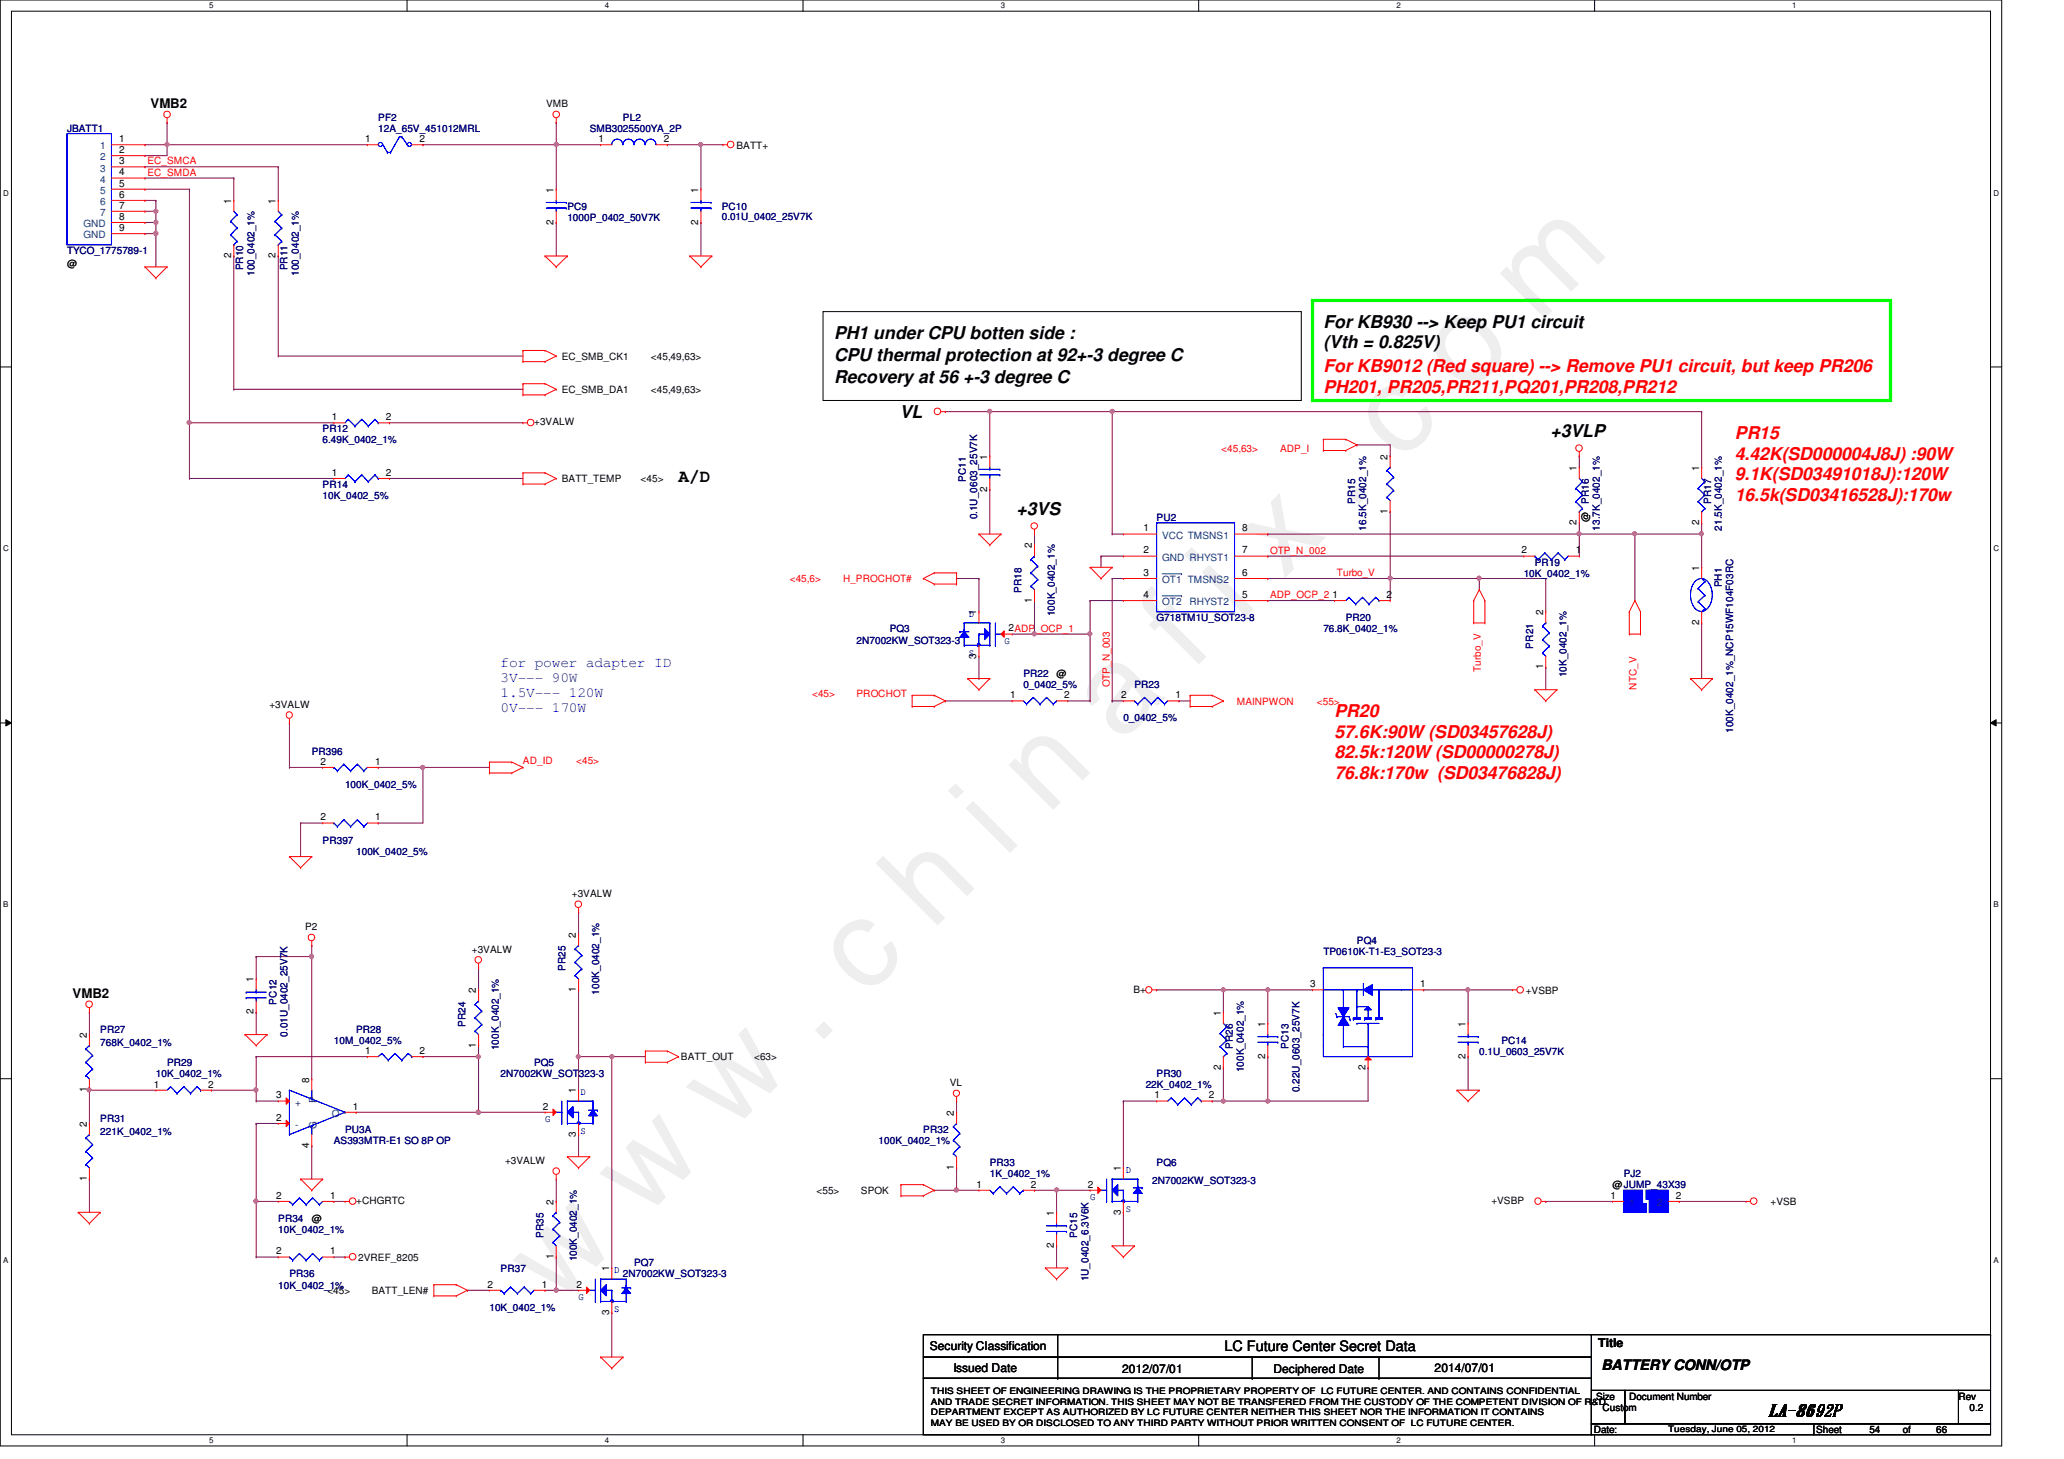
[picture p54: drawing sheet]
<svg xmlns="http://www.w3.org/2000/svg" width="297mm" height="210mm" viewBox="0 0 297 210" stroke-linecap="round" stroke-linejoin="round" font-family="sans-serif">
<defs><g id="words">
<text font-size="17.6" fill="#f0f" x="80.1" y="188" transform="rotate(-45 80.1 188)">w w w . c h i n a f i x . c o m</text>
<g font-size="2.5">
<text x="190.5" y="47.2">For KB930 --&gt; Keep PU1 circuit</text>
<text x="120.1" y="51.9">CPU thermal protection at 92+-3 degree C</text>
<text x="120.1" y="48.7">PH1 under CPU botten side :</text>
<text x="190.5" y="50.1">(Vth = 0.825V)</text>
<text x="120.1" y="55.2">Recovery at 56 +-3 degree C</text>
<text x="129.5" y="60.1">VL</text>
<text x="223.1" y="62.8">+3VLP</text>
<text x="97.7" y="69.3">A/D</text>
<text x="146.3" y="74">+3VS</text>
<text x="254.5" y="203.7">LA-8692P</text>
</g>
<g font-size="2.5" fill="#f00">
<text x="190.5" y="53.6">For KB9012 (Red square) --&gt; Remove PU1 circuit, but keep PR206</text>
<text x="190.5" y="56.5">PH201, PR205,PR211,PQ201,PR208,PR212</text>
<text x="249.7" y="63.2">PR15</text>
<text x="249.7" y="66.1">4.42K(SD000004J8J) :90W</text>
<text x="249.7" y="69.1">9.1K(SD03491018J):120W</text>
<text x="249.7" y="72.1">16.5k(SD03416528J):170w</text>
<text x="192.1" y="103.2">PR20</text>
<text x="192.1" y="106.1">57.6K:90W (SD03457628J)</text>
<text x="192.1" y="109.1">82.5k:120W (SD00000278J)</text>
<text x="192.1" y="112.1">76.8k:170w (SD03476828J)</text>
</g>
<g font-size="2.1" fill="#00f">
<text x="72" y="96">for power adapter ID</text>
<text x="72" y="98.2">3V--- 90W</text>
<text x="72" y="100.3">1.5V--- 120W</text>
<text x="72" y="102.5">0V--- 170W</text>
</g>
<g font-size="2.1">
<text x="176.2" y="194.4">LC Future Center Secret Data</text>
<text x="230.5" y="197.1">BATTERY CONN/OTP</text>
</g>
<g font-size="1.9">
<text x="21.7" y="15.5">VMB2</text>
<text x="10.5" y="143.6">VMB2</text>
</g>
<g font-size="1.7">
<text x="133.8" y="194.3">Security Classification</text>
<text x="137.2" y="197.3">Issued Date</text>
<text x="161.5" y="197.5">2012/07/01</text>
<text x="183.3" y="197.5">Deciphered Date</text>
<text x="206.5" y="197.3">2014/07/01</text>
<text x="230" y="193.8">Title</text>
</g>
<g font-size="1.4" fill="#000080">
<text x="54.4" y="17.4">PF2</text>
<text x="89.7" y="17.4">PL2</text>
<text x="9.6" y="19">JBATT1</text>
<text x="54.4" y="19">12A_65V_451012MRL</text>
<text x="84.9" y="19">SMB3025500YA_2P</text>
<text x="81.7" y="30.2">PC9</text>
<text x="81.7" y="31.7">1000P_0402_50V7K</text>
<text x="103.9" y="30.2">PC10</text>
<text x="103.9" y="31.6">0.01U_0402_25V7K</text>
<text x="9.6" y="36.6">TYCO_1775789-1</text>
<text x="35" y="38.9" transform="rotate(-90 35 38.9)">PR10</text>
<text x="36.6" y="39.7" transform="rotate(-90 36.6 39.7)">100_0402_1%</text>
<text x="41.4" y="38.9" transform="rotate(-90 41.4 38.9)">PR11</text>
<text x="43" y="39.7" transform="rotate(-90 43 39.7)">100_0402_1%</text>
<text x="46.4" y="62.2">PR12</text>
<text x="46.4" y="63.8">6.49K_0402_1%</text>
<text x="46.4" y="70.2">PR14</text>
<text x="46.4" y="71.8">10K_0402_5%</text>
<text x="139" y="69.3" transform="rotate(-90 139 69.3)">PC11</text>
<text x="140.6" y="74.7" transform="rotate(-90 140.6 74.7)">0.1U_0603_25V7K</text>
<text x="166.5" y="75">PU2</text>
<text x="195" y="72.5" transform="rotate(-90 195 72.5)">PR15</text>
<text x="196.6" y="76.3" transform="rotate(-90 196.6 76.3)">16.5K_0402_1%</text>
<text x="228.6" y="72.5" transform="rotate(-90 228.6 72.5)">PR16</text>
<text x="230.2" y="76.3" transform="rotate(-90 230.2 76.3)">13.7K_0402_1%</text>
<text x="246.2" y="72.5" transform="rotate(-90 246.2 72.5)">PR17</text>
<text x="247.8" y="76.3" transform="rotate(-90 247.8 76.3)">21.5K_0402_1%</text>
<text x="219.3" y="83">10K_0402_1%</text>
<text x="220.9" y="81.4">PR19</text>
<text x="147" y="85.3" transform="rotate(-90 147 85.3)">PR18</text>
<text x="151.8" y="88.6" transform="rotate(-90 151.8 88.6)">100K_0402_1%</text>
<text x="166.5" y="89.4">G718TM1U_SOT23-8</text>
<text x="193.7" y="89.4">PR20</text>
<text x="247.8" y="84.5" transform="rotate(-90 247.8 84.5)">PH1</text>
<text x="123.3" y="92.6">2N7002KW_SOT323-3</text>
<text x="128.1" y="91">PQ3</text>
<text x="190.5" y="91">76.8K_0402_1%</text>
<text x="220.6" y="93.3" transform="rotate(-90 220.6 93.3)">PR21</text>
<text x="147.3" y="97.4">PR22</text>
<text x="147.3" y="99">0_0402_5%</text>
<text x="163.3" y="99">PR23</text>
<text x="225.4" y="97.5" transform="rotate(-90 225.4 97.5)">10K_0402_1%</text>
<text x="161.7" y="103.8">0_0402_5%</text>
<text x="249.4" y="105.5" transform="rotate(-90 249.4 105.5)">100K_0402_1%_NCP15WF104F03RC</text>
<text x="44.9" y="108.6">PR396</text>
<text x="49.7" y="113.4">100K_0402_5%</text>
<text x="46.4" y="121.4">PR397</text>
<text x="51.3" y="123">100K_0402_5%</text>
<text x="190.5" y="137.4">TP0610K-T1-E3_SOT23-3</text>
<text x="195.3" y="135.8">PQ4</text>
<text x="81.4" y="139.7" transform="rotate(-90 81.4 139.7)">PR25</text>
<text x="86.2" y="143.1" transform="rotate(-90 86.2 143.1)">100K_0402_1%</text>
<text x="14.4" y="148.6">PR27</text>
<text x="39.8" y="144.5" transform="rotate(-90 39.8 144.5)">PC12</text>
<text x="41.4" y="149.1" transform="rotate(-90 41.4 149.1)">0.01U_0402_25V7K</text>
<text x="51.3" y="148.6">PR28</text>
<text x="67" y="147.7" transform="rotate(-90 67 147.7)">PR24</text>
<text x="14.4" y="150.5">768K_0402_1%</text>
<text x="22.4" y="155">10K_0402_1%</text>
<text x="24" y="153.4">PR29</text>
<text x="48" y="150.2">10M_0402_5%</text>
<text x="71.8" y="151.1" transform="rotate(-90 71.8 151.1)">100K_0402_1%</text>
<text x="72" y="155">2N7002KW_SOT323-3</text>
<text x="76.9" y="153.4">PQ5</text>
<text x="166.5" y="155">PR30</text>
<text x="177.4" y="150.9" transform="rotate(-90 177.4 150.9)">PR26</text>
<text x="179" y="154.3" transform="rotate(-90 179 154.3)">100K_0402_1%</text>
<text x="185.4" y="150.9" transform="rotate(-90 185.4 150.9)">PC13</text>
<text x="212.9" y="151.8">0.1U_0603_25V7K</text>
<text x="216.1" y="150.2">PC14</text>
<text x="14.4" y="161.4">PR31</text>
<text x="164.9" y="156.6">22K_0402_1%</text>
<text x="187" y="157.1" transform="rotate(-90 187 157.1)">0.22U_0603_25V7K</text>
<text x="14.4" y="163.3">221K_0402_1%</text>
<text x="48" y="164.6">AS393MTR-E1 SO 8P OP</text>
<text x="49.7" y="163">PU3A</text>
<text x="126.4" y="164.6">100K_0402_1%</text>
<text x="132.9" y="163">PR32</text>
<text x="142.4" y="167.8">PR33</text>
<text x="166.5" y="167.8">PQ6</text>
<text x="142.4" y="169.4">1K_0402_1%</text>
<text x="165.8" y="170.3">2N7002KW_SOT323-3</text>
<text x="233.7" y="169.4">PJ2</text>
<text x="40" y="175.8">PR34</text>
<text x="40" y="177.4">10K_0402_1%</text>
<text x="78.2" y="178.1" transform="rotate(-90 78.2 178.1)">PR35</text>
<text x="155" y="178.1" transform="rotate(-90 155 178.1)">PC15</text>
<text x="40" y="185.4">10K_0402_1%</text>
<text x="41.7" y="183.8">PR36</text>
<text x="72" y="183">PR37</text>
<text x="83" y="181.5" transform="rotate(-90 83 181.5)">100K_0402_1%</text>
<text x="89.7" y="183.8">2N7002KW_SOT323-3</text>
<text x="91.3" y="182.2">PQ7</text>
<text x="156.6" y="184.4" transform="rotate(-90 156.6 184.4)">1U_0402_6.3V6K</text>
<text x="70.4" y="188.6">10K_0402_1%</text>
</g>
<g font-size="1.4">
<text x="78.6" y="15.5">VMB</text>
<text x="17.1" y="20.4">1</text>
<text x="17.1" y="23.6">3</text>
<text x="17.1" y="22">2</text>
<text x="52.5" y="20.4">1</text>
<text x="60.4" y="20.4">2</text>
<text x="86.1" y="20.4">1</text>
<text x="95.5" y="20.4">2</text>
<text x="106" y="21.4">BATT+</text>
<text x="17.1" y="25.2">4</text>
<text x="17.1" y="26.8">5</text>
<text x="17.1" y="28.4">6</text>
<text x="33.3" y="29.3" transform="rotate(-90 33.3 29.3)">1</text>
<text x="39.7" y="29.3" transform="rotate(-90 39.7 29.3)">1</text>
<text x="79.7" y="27.7" transform="rotate(-90 79.7 27.7)">1</text>
<text x="100.5" y="27.7" transform="rotate(-90 100.5 27.7)">1</text>
<text x="17.1" y="31.6">8</text>
<text x="17.1" y="33.2">9</text>
<text x="17.1" y="30">7</text>
<text x="79.7" y="32.3" transform="rotate(-90 79.7 32.3)">2</text>
<text x="100.5" y="32.3" transform="rotate(-90 100.5 32.3)">2</text>
<text x="9.6" y="38.5">@</text>
<text x="33.3" y="37.1" transform="rotate(-90 33.3 37.1)">2</text>
<text x="39.7" y="37.1" transform="rotate(-90 39.7 37.1)">2</text>
<text x="80.9" y="51.8">EC_SMB_CK1</text>
<text x="93.7" y="51.8">&lt;45,49,63&gt;</text>
<text x="80.9" y="56.6">EC_SMB_DA1</text>
<text x="93.7" y="56.6">&lt;45,49,63&gt;</text>
<text x="47.7" y="60.5">1</text>
<text x="55.5" y="60.5">2</text>
<text x="76.9" y="61.2">+3VALW</text>
<text x="47.7" y="68.5">1</text>
<text x="55.5" y="68.5">2</text>
<text x="80.9" y="69.4">BATT_TEMP</text>
<text x="92.2" y="69.4">&lt;45&gt;</text>
<text x="142.1" y="70.7" transform="rotate(-90 142.1 70.7)">2</text>
<text x="142.1" y="66.1" transform="rotate(-90 142.1 66.1)">1</text>
<text x="199.7" y="66.1" transform="rotate(-90 199.7 66.1)">2</text>
<text x="226.9" y="67.7" transform="rotate(-90 226.9 67.7)">1</text>
<text x="244.5" y="67.7" transform="rotate(-90 244.5 67.7)">1</text>
<text x="164.5" y="76.5">1</text>
<text x="178.8" y="76.5">8</text>
<text x="199.7" y="73.9" transform="rotate(-90 199.7 73.9)">1</text>
<text x="226.9" y="75.5" transform="rotate(-90 226.9 75.5)">2</text>
<text x="228.6" y="75.1" transform="rotate(-90 228.6 75.1)">@</text>
<text x="244.5" y="75.5" transform="rotate(-90 244.5 75.5)">2</text>
<text x="148.5" y="78.9" transform="rotate(-90 148.5 78.9)">2</text>
<text x="164.5" y="82.8">3</text>
<text x="164.5" y="79.6">2</text>
<text x="178.8" y="82.8">6</text>
<text x="178.8" y="79.6">7</text>
<text x="219" y="79.6">2</text>
<text x="226.8" y="79.6">1</text>
<text x="244.5" y="82.1" transform="rotate(-90 244.5 82.1)">1</text>
<text x="140.5" y="88.5" transform="rotate(-90 140.5 88.5)">1</text>
<text x="148.5" y="86.7" transform="rotate(-90 148.5 86.7)">1</text>
<text x="164.5" y="86">4</text>
<text x="178.8" y="86">5</text>
<text x="191.8" y="86">1</text>
<text x="199.6" y="86">2</text>
<text x="222.1" y="88.5" transform="rotate(-90 222.1 88.5)">2</text>
<text x="244.5" y="89.9" transform="rotate(-90 244.5 89.9)">2</text>
<text x="140.5" y="94.7" transform="rotate(-90 140.5 94.7)">3</text>
<text x="145.2" y="90.8">2ADP_OCP_1</text>
<text x="38.8" y="101.9">+3VALW</text>
<text x="145.4" y="100.5">1</text>
<text x="152.1" y="97.4">@</text>
<text x="153.2" y="100.5">2</text>
<text x="161.4" y="100.5">2</text>
<text x="169.2" y="100.5">1</text>
<text x="222.1" y="96.3" transform="rotate(-90 222.1 96.3)">1</text>
<text x="46.1" y="110">2</text>
<text x="54" y="110">1</text>
<text x="46.1" y="118">2</text>
<text x="54" y="118">1</text>
<text x="82.3" y="129.1">+3VALW</text>
<text x="43.9" y="133.9">P2</text>
<text x="67.9" y="137.1">+3VALW</text>
<text x="82.9" y="134.9" transform="rotate(-90 82.9 134.9)">2</text>
<text x="36.5" y="141.3" transform="rotate(-90 36.5 141.3)">1</text>
<text x="68.5" y="142.9" transform="rotate(-90 68.5 142.9)">2</text>
<text x="82.9" y="142.7" transform="rotate(-90 82.9 142.7)">1</text>
<text x="163.1" y="142.8">B+</text>
<text x="188.5" y="142">3</text>
<text x="204.4" y="142">1</text>
<text x="219.6" y="143">+VSBP</text>
<text x="12.5" y="149.3" transform="rotate(-90 12.5 149.3)">2</text>
<text x="36.5" y="145.9" transform="rotate(-90 36.5 145.9)">2</text>
<text x="175.7" y="146.1" transform="rotate(-90 175.7 146.1)">1</text>
<text x="182.1" y="147.7" transform="rotate(-90 182.1 147.7)">1</text>
<text x="210.9" y="147.7" transform="rotate(-90 210.9 147.7)">1</text>
<text x="44.5" y="155.7" transform="rotate(-90 44.5 155.7)">8</text>
<text x="52.5" y="151.6">1</text>
<text x="60.4" y="151.6">2</text>
<text x="68.5" y="150.7" transform="rotate(-90 68.5 150.7)">1</text>
<text x="98" y="152.6">BATT_OUT</text>
<text x="108.5" y="152.6">&lt;63&gt;</text>
<text x="175.7" y="153.9" transform="rotate(-90 175.7 153.9)">2</text>
<text x="182.1" y="152.3" transform="rotate(-90 182.1 152.3)">2</text>
<text x="196.5" y="153.9" transform="rotate(-90 196.5 153.9)">2</text>
<text x="210.9" y="152.3" transform="rotate(-90 210.9 152.3)">2</text>
<text x="12.5" y="157.1" transform="rotate(-90 12.5 157.1)">1</text>
<text x="22.1" y="156.5">1</text>
<text x="30" y="156.5">2</text>
<text x="39.7" y="158">3</text>
<text x="39.7" y="161.2">2</text>
<text x="50.8" y="159.6">1</text>
<text x="78.1" y="159.6">2</text>
<text x="82.9" y="157.3" transform="rotate(-90 82.9 157.3)">1</text>
<text x="136.7" y="156.3">VL</text>
<text x="137.3" y="160.5" transform="rotate(-90 137.3 160.5)">2</text>
<text x="166.2" y="158">1</text>
<text x="174" y="158">2</text>
<text x="12.5" y="162.1" transform="rotate(-90 12.5 162.1)">2</text>
<text x="44.5" y="165.1" transform="rotate(-90 44.5 165.1)">4</text>
<text x="72.7" y="167.5">+3VALW</text>
<text x="82.9" y="163.5" transform="rotate(-90 82.9 163.5)">3</text>
<text x="12.5" y="169.9" transform="rotate(-90 12.5 169.9)">1</text>
<text x="39.7" y="172.5">2</text>
<text x="47.5" y="172.5">1</text>
<text x="51.3" y="173.2">+CHGRTC</text>
<text x="79.7" y="173.3" transform="rotate(-90 79.7 173.3)">2</text>
<text x="117.5" y="171.8">&lt;55&gt;</text>
<text x="123.9" y="171.8">SPOK</text>
<text x="137.3" y="168.3" transform="rotate(-90 137.3 168.3)">1</text>
<text x="140.5" y="170.9">1</text>
<text x="148.4" y="170.9">2</text>
<text x="156.5" y="170.9">2</text>
<text x="161.3" y="168.5" transform="rotate(-90 161.3 168.5)">1</text>
<text x="214.6" y="173.2">+VSBP</text>
<text x="231.8" y="172.5">1</text>
<text x="232.1" y="171">@JUMP_43X39</text>
<text x="241.2" y="172.5">2</text>
<text x="254.8" y="173.4">+VSB</text>
<text x="44.9" y="175.8">@</text>
<text x="151.7" y="179.5" transform="rotate(-90 151.7 179.5)">2</text>
<text x="151.7" y="174.9" transform="rotate(-90 151.7 174.9)">1</text>
<text x="161.3" y="174.8" transform="rotate(-90 161.3 174.8)">3</text>
<text x="39.7" y="180.5">2</text>
<text x="47.5" y="180.5">1</text>
<text x="51.6" y="181.4">2VREF_8205</text>
<text x="70.1" y="185.3">2</text>
<text x="78" y="185.3">1</text>
<text x="79.7" y="181.1" transform="rotate(-90 79.7 181.1)">1</text>
<text x="83" y="185.3">2</text>
<text x="87.7" y="182.9" transform="rotate(-90 87.7 182.9)">1</text>
<text x="47.1" y="186.2">&lt;45&gt;</text>
<text x="53.5" y="186.2">BATT_LEN#</text>
<text x="87.7" y="189.1" transform="rotate(-90 87.7 189.1)">3</text>
<text x="229.7" y="201.4">Size</text>
<text x="230.6" y="203">Custom</text>
<text x="234.5" y="201.4">Document Number</text>
<text x="281.9" y="201.4">Rev</text>
<text x="283.5" y="203">0.2</text>
<text x="229.4" y="206.2">Date:</text>
<text x="261.4" y="206.2">Sheet</text>
<text x="269" y="206.2">54</text>
<text x="273.9" y="206.2">of</text>
<text x="278.6" y="206.2">66</text>
</g>
<g font-size="1.4" fill="#004080">
<text x="14.4" y="21.5">1</text>
<text x="14.4" y="23.1">2</text>
<text x="14.4" y="24.7">3</text>
<text x="14.4" y="26.3">4</text>
<text x="14.4" y="27.9">5</text>
<text x="14.4" y="29.5">6</text>
<text x="12" y="32.7">GND</text>
<text x="12" y="34.3">GND</text>
<text x="14.4" y="31.1">7</text>
<text x="167.3" y="77.5">VCC TMSNS1</text>
<text x="167.3" y="83.9">OT1 TMSNS2</text>
<text x="167.3" y="80.7">GND RHYST1</text>
<text x="167.3" y="87.1">OT2</text>
<text x="171.2" y="87.1">RHYST2</text>
<text x="42.5" y="159.1">+</text>
<text x="45.5" y="158.6" transform="rotate(-90 45.5 158.6)">P</text>
<text x="47.7" y="160.7">O</text>
<text x="42.5" y="162.3">-</text>
<text x="45.5" y="162.4" transform="rotate(-90 45.5 162.4)">G</text>
<text x="234.5" y="173.5">1</text>
<text x="238.5" y="173.5">2</text>
</g>
<g font-size="1.4" fill="#f00">
<text x="21.2" y="23.7">EC_SMCA</text>
<text x="21.2" y="25.3">EC_SMDA</text>
<text x="175.8" y="65.1">&lt;45,63&gt;</text>
<text x="184.2" y="65.1">ADP_I</text>
<text x="113.7" y="83.8">&lt;45,6&gt;</text>
<text x="121.3" y="83.8">H_PROCHOT#</text>
<text x="182.8" y="79.7">OTP_N_002</text>
<text x="192.4" y="82.9">Turbo_V</text>
<text x="182.8" y="86.1">ADP_OCP_2</text>
<text x="116.9" y="100.2">&lt;45&gt;</text>
<text x="123.3" y="100.2">PROCHOT</text>
<text x="159.7" y="98.9" transform="rotate(-90 159.7 98.9)">OTP_N_003</text>
<text x="178" y="101.4">MAINPWON</text>
<text x="189.5" y="101.4">&lt;55&gt;</text>
<text x="213.1" y="96.6" transform="rotate(-90 213.1 96.6)">Turbo_V</text>
<text x="235.5" y="99.2" transform="rotate(-90 235.5 99.2)">NTC_V</text>
<text x="75.3" y="109.9">AD_ID</text>
<text x="82.9" y="109.9">&lt;45&gt;</text>
</g>
<g font-size="1.4" fill="#00f">
<text x="139.4" y="88.7">D</text>
<text x="139.4" y="94.3">S</text>
<text x="144.6" y="92.6">G</text>
<text x="78.4" y="161.4">G</text>
<text x="83.6" y="157.5">D</text>
<text x="83.6" y="163.2">S</text>
<text x="156.9" y="172.6">G</text>
<text x="162" y="168.7">D</text>
<text x="162" y="174.3">S</text>
<text x="88.4" y="183.1">D</text>
<text x="83.3" y="187">G</text>
<text x="88.4" y="188.7">S</text>
</g>
<g font-size="1.3">
<text x="134" y="200.6">THIS SHEET OF ENGINEERING DRAWING IS THE PROPRIETARY PROPERTY OF LC FUTURE CENTER. AND CONTAINS CONFIDENTIAL</text>
<text x="134" y="202.1">AND TRADE SECRET INFORMATION. THIS SHEET MAY NOT BE TRANSFERED FROM THE CUSTODY OF THE COMPETENT DIVISION OF R&amp;D</text>
<text x="134" y="203.6">DEPARTMENT EXCEPT AS AUTHORIZED BY LC FUTURE CENTER NEITHER THIS SHEET NOR THE INFORMATION IT CONTAINS</text>
<text x="134" y="205.1">MAY BE USED BY OR DISCLOSED TO ANY THIRD PARTY WITHOUT PRIOR WRITTEN CONSENT OF LC FUTURE CENTER.</text>
<text x="240.1" y="206">Tuesday, June 05, 2012</text>
</g>
<g font-size="1.1">
<text x="30.1" y="1.1">5</text>
<text x="87" y="1.1">4</text>
<text x="144" y="1.1">3</text>
<text x="201" y="1.1">2</text>
<text x="257.9" y="1.1">1</text>
<text x=".5" y="28.2">D</text>
<text x="286.9" y="28.2">D</text>
<text x=".5" y="79.3">C</text>
<text x="286.9" y="79.3">C</text>
<text x=".5" y="130.6">B</text>
<text x="286.9" y="130.6">B</text>
<text x=".5" y="181.7">A</text>
<text x="286.9" y="181.7">A</text>
<text x="30.1" y="207.6">5</text>
<text x="87" y="207.6">4</text>
<text x="144" y="207.6">3</text>
<text x="201" y="207.6">2</text>
<text x="257.9" y="207.6">1</text>
</g>
</g></defs>
<path d="M0 0h288.1v208h-288.1zM1.6 1.6h284.9v204.8h-284.9z" fill="none" stroke="#000" stroke-width=".14"/>
<g fill="#fff">
<path d="M30.1 .2h.6v1.2h-.6z"/>
<path d="M30.1 206.6h.6v1.2h-.6z"/>
</g>
<path d="M58.6 0v1.6M58.6 206.4v1.6" fill="none" stroke="#000" stroke-width=".14"/>
<g fill="#fff">
<path d="M87 .2h.6v1.2h-.6z"/>
<path d="M87 206.6h.6v1.2h-.6z"/>
</g>
<path d="M115.6 0v1.6M115.6 206.4v1.6" fill="none" stroke="#000" stroke-width=".14"/>
<g fill="#fff">
<path d="M144 .2h.6v1.2h-.6z"/>
<path d="M144 206.6h.6v1.2h-.6z"/>
</g>
<path d="M172.5 0v1.6M172.5 206.4v1.6" fill="none" stroke="#000" stroke-width=".14"/>
<g fill="#fff">
<path d="M201 .2h.5v1.2h-.5z"/>
<path d="M201 206.6h.5v1.2h-.5z"/>
</g>
<path d="M229.5 0v1.6M229.5 206.4v1.6" fill="none" stroke="#000" stroke-width=".14"/>
<g fill="#fff">
<path d="M257.9 .2h.6v1.2h-.6z"/>
<path d="M257.9 206.6h.6v1.2h-.6z"/>
<path d="M.5 27.2h.7v1.2h-.7z"/>
<path d="M286.9 27.2h.8v1.2h-.8z"/>
<path d="M.5 78.4h.7v1.1h-.7z"/>
<path d="M286.9 78.4h.8v1.1h-.8z"/>
</g>
<path d="M0 52.8h1.6M286.5 52.8h1.6" fill="none" stroke="#000" stroke-width=".14"/>
<g fill="#fff">
<path d="M.5 129.6h.7v1.2h-.7z"/>
<path d="M286.9 129.6h.7v1.2h-.7z"/>
</g>
<path d="M0 104h1.6M.8 103.5l.8 .5-.8 .4zM286.5 104l.8-.5v.9zM286.5 104h1.6" fill="none" stroke="#000" stroke-width=".14"/>
<path d="M.8 103.5l.8 .5-.8 .4zM286.5 104l.8-.5v.9z" fill="#000"/>
<g fill="#fff">
<path d="M.5 180.8h.7v1.1h-.7z"/>
<path d="M286.9 180.8h.7v1.1h-.7z"/>
</g>
<path d="M118.4 44.8h68.9v12.8h-68.9zM0 155.2h1.6M286.5 155.2h1.6" fill="none" stroke="#000" stroke-width=".14"/>
<path d="M188.9 43.2h83.2v14.4h-83.2z" fill="none" stroke="#0f0" stroke-width=".47"/>
<path d="M20.9 32h.1M20.9 32h1.5M40 36.8h.1M40 36.8v14.4" fill="none" stroke="#800040" stroke-width=".14"/>
<circle cx="22.4" cy="32" r=".3" fill="#f0f"/>
<circle cx="22.4" cy="32" r=".3" fill="none" stroke="#f0f" stroke-width=".14"/>
<path d="M20.9 30.4h.1M20.9 30.4h1.5" fill="none" stroke="#800040" stroke-width=".14"/>
<circle cx="22.4" cy="30.4" r=".3" fill="#f0f"/>
<circle cx="22.4" cy="30.4" r=".3" fill="none" stroke="#f0f" stroke-width=".14"/>
<g fill="none" stroke="#800040" stroke-width=".14">
<path d="M20.9 28.8h.1M20.9 25.6h.1M20.9 27.2h.1M20.9 28.8h1.5M20.9 25.6h12.8M20.9 27.2h6.4M22.4 28.8h.1M22.4 33.6h.1M22.4 28.8v1.6M22.4 33.6v4.8M33.7 25.6h.1M33.7 25.6v3.2"/>
<path d="M40 24h.1M40 24v4.8M27.3 60.8h.1M27.3 60.8v8M56 60.8h.1M56 68.8h.1M56 60.8h19.3M56 68.8h19.3M12.9 156.8h.1M12.9 145.6h.1M12.9 145.6v3.2M12.9 156.8v4.8"/>
</g>
<circle cx="27.2" cy="60.8" r=".3" fill="#f0f"/>
<circle cx="27.2" cy="60.8" r=".3" fill="none" stroke="#f0f" stroke-width=".14"/>
<path d="M80 20.8h.1M80 20.8h6.4M100.9 20.8h.1M100.9 20.8h3.2M27.3 60.8h.1M27.3 60.8h20.7" fill="none" stroke="#800040" stroke-width=".14"/>
<circle cx="100.8" cy="20.8" r=".3" fill="#f0f"/>
<circle cx="100.8" cy="20.8" r=".3" fill="none" stroke="#f0f" stroke-width=".14"/>
<path d="M80 17.6h.1M80 17.6v3.2M33.7 56h.1M33.7 56h41.6" fill="none" stroke="#800040" stroke-width=".14"/>
<circle cx="80" cy="20.8" r=".3" fill="#f0f"/>
<circle cx="80" cy="20.8" r=".3" fill="none" stroke="#f0f" stroke-width=".14"/>
<g fill="none" stroke="#800040" stroke-width=".14">
<path d="M24 17.6h.1M24 17.6v3.2M33.7 36.8h.1M33.7 36.8v19.2M80 20.8h.1M80 20.8v6.4M96.1 20.8h.1M96.1 20.8h4.8M100.9 20.8h.1M100.9 20.8v6.4M40 51.2h.1M40 51.2h35.3"/>
<path d="M12.9 156.8h.1M12.9 156.8h9.5M30.4 156.8h.1M30.4 156.8h6.5"/>
</g>
<circle cx="12.8" cy="156.8" r=".3" fill="#f0f"/>
<circle cx="12.8" cy="156.8" r=".3" fill="none" stroke="#f0f" stroke-width=".14"/>
<path d="M20.9 33.6h.1M20.9 33.6h1.5M27.3 27.2h.1M27.3 27.2v33.6M27.3 68.8h.1M27.3 68.8h20.7" fill="none" stroke="#800040" stroke-width=".14"/>
<circle cx="22.4" cy="33.6" r=".31" fill="#f0f"/>
<circle cx="22.4" cy="33.6" r=".31" fill="none" stroke="#f0f" stroke-width=".14"/>
<path d="M20.9 24h.1M20.9 24h19.1M24 20.8h.1M24 20.8h28.9M36.9 158.4h.1M36.9 158.4h3.1M51.3 160h.1M51.3 160h17.6" fill="none" stroke="#800040" stroke-width=".14"/>
<circle cx="24" cy="20.8" r=".3" fill="#f0f"/>
<circle cx="24" cy="20.8" r=".3" fill="none" stroke="#f0f" stroke-width=".14"/>
<path d="M12.9 169.6h.1M12.9 169.6v4.8M36.9 161.6h.1M36.9 172.8h.1M36.9 172.8h3.1M36.9 161.6v11.2M48 172.8h.1M48 172.8h1.7" fill="none" stroke="#800040" stroke-width=".14"/>
<circle cx="36.8" cy="172.8" r=".3" fill="#f0f"/>
<circle cx="36.8" cy="172.8" r=".3" fill="none" stroke="#f0f" stroke-width=".14"/>
<g fill="none" stroke="#800040" stroke-width=".14">
<path d="M36.9 137.6h.1M36.9 137.6v3.2M36.9 137.6h8M44.9 136h.1M44.9 137.6h.1M44.9 136v19.2M36.9 152h.1M36.9 145.6h.1M36.9 152h16M36.9 145.6v3.2M60.9 152h.1M60.9 152h8"/>
<path d="M36.9 161.6h.1M36.9 161.6h3.1M44.9 164.8h.1M44.9 164.8v4.8"/>
</g>
<circle cx="44.8" cy="137.6" r=".31" fill="#f0f"/>
<circle cx="44.8" cy="137.6" r=".31" fill="none" stroke="#f0f" stroke-width=".14"/>
<path d="M36.9 152h.1M36.9 152v4.8" fill="none" stroke="#800040" stroke-width=".14"/>
<circle cx="36.8" cy="156.8" r=".3" fill="#f0f"/>
<circle cx="36.8" cy="156.8" r=".3" fill="none" stroke="#f0f" stroke-width=".14"/>
<g fill="none" stroke="#800040" stroke-width=".14">
<path d="M20.9 20.8h.1M20.9 22.4h.1M20.9 20.8h3.1M22.4 32h.1M22.4 30.4h.1M22.4 30.4v3.2M24 20.8h.1M24 20.8v1.6h-3.1M60.9 20.8h.1M60.9 20.8h19.1M244.9 59.2h.1M244.9 59.2v8"/>
<path d="M235.3 76.8h9.6M244.9 76.8h.1M244.9 76.8v4.8M182.5 80h36.8M244.9 89.6h.1M244.9 89.6v8M36.9 156.8h.1M36.9 156.8v1.6M88 152v30.4M36.9 172.8h.1M36.9 172.8v8M241.7 172.8h.1"/>
<path d="M241.7 172.8h9.6M36.9 180.8h.1M36.9 180.8h3.1M48 180.8h1.7M49.7 180.8h.1M67.3 185.6h.1M67.3 185.6h3.1M88 188.8v6.4"/>
</g>
<circle cx="244.9" cy="76.8" r=".3" fill="#f0f"/>
<circle cx="244.9" cy="76.8" r=".3" fill="none" stroke="#f0f" stroke-width=".14"/>
<path d="M160.1 59.2h84.8M182.5 76.8h44.8M244.9 75.2h.1M244.9 75.2v1.6M60.9 110.4h.1M60.9 110.4h9.5" fill="none" stroke="#800040" stroke-width=".14"/>
<circle cx="60.8" cy="110.4" r=".3" fill="#f0f"/>
<circle cx="60.8" cy="110.4" r=".3" fill="none" stroke="#f0f" stroke-width=".14"/>
<path d="M41.7 110.4h.1M41.7 104h.1M41.7 110.4h4.7M41.7 104v6.4M43.3 118.4h.1M43.3 118.4h3.1M43.3 118.4v4.8M54.4 118.4h.1M54.4 110.4h.1M54.4 110.4h6.5M60.9 110.4h.1M60.9 110.4v8h-6.5" fill="none" stroke="#800040" stroke-width=".14"/>
<g fill="none" stroke="#f00" stroke-width=".14">
<path d="M24 17.6h.1M24 17v.6M80 17.6h.1M80 17v.6M16 20.8h4.9M16 24h4.9M16 25.6h4.9M16 27.2h4.9M16 28.8h4.9M16 32h4.9M16 33.6h4.9M16 22.4h4.9"/>
<path d="M16 30.4h4.9M20.9 38.4h.1M20.9 20.8h.1M20.9 24h.1M20.9 25.6h.1M20.9 27.2h.1M20.9 28.8h.1M20.9 32h.1M20.9 33.6h.1M20.9 22.4h.1M20.9 30.4h.1M20.9 38.4h3.1"/>
<path d="M20.9 38.4l1.5 1.6M24 38.4h.1M24 38.4l-1.6 1.6M40 28.8h.1M40 36.8h.1M40 28.8v1.6M40 35.2v1.6M52.9 20.8h.1M52.9 20.8h1.5M59.3 20.8h1.6M60.9 20.8h.1M86.4 20.8h.1"/>
<path d="M86.4 20.8h1.6M94.4 20.8h1.7M96.1 20.8h.1M104.1 20.8h.1M104.1 20.8h.6M22.4 40h.1M48 60.8h.1M48 68.8h.1M48 60.8h1.7M48 68.8h1.7M54.4 60.8h1.6M54.4 68.8h1.6"/>
<path d="M56 60.8h.1M56 68.8h.1M243.3 97.6h.1M243.3 97.6h3.2M243.3 97.6l1.6 1.6M244.9 99.2h.1M246.5 97.6h.1M246.5 97.6l-1.6 1.6M41.7 104h.1M41.7 103.4v.6M46.4 118.4h.1M46.4 118.4h1.6"/>
<path d="M52.9 118.4h1.5M54.4 118.4h.1M41.7 123.2h.1M41.7 123.2h3.2M41.7 123.2l1.6 1.6M43.3 124.8h.1M44.9 136h.1M44.9 123.2h.1M44.9 135.4v.6M44.9 123.2l-1.6 1.6M12.9 145.6h.1M12.9 156.8h.1"/>
<path d="M12.9 148.8h.1M12.9 145v.6M12.9 148.8v1.6M12.9 155.2v1.6M35.3 148.8h.1M35.3 148.8h3.1M35.3 148.8l1.6 1.6M36.9 150.4h.1M38.4 148.8h.1M38.4 148.8l-1.5 1.6M11.3 174.4h.1M11.3 174.4h3.1"/>
<path d="M11.3 174.4l1.6 1.6M12.9 176h.1M14.4 174.4h.1M14.4 174.4l-1.5 1.6M43.3 169.6h.1M43.3 169.6h3.1M43.3 169.6l1.6 1.6M44.9 171.2h.1M46.4 169.6h.1M46.4 169.6l-1.5 1.6M49.7 172.8h.1M49.7 172.8h.6"/>
<path d="M251.3 172.8h.1M251.3 172.8h.6M49.7 180.8h.1M49.7 180.8h.6M62.4 186.4h.1M62.4 184.8h.1M62.4 184.8h3.3M62.4 186.4h3.3M62.4 184.8v1.6M65.7 184.8h.1M65.7 186.4h.1M65.7 184.8l1.6 .8"/>
<path d="M67.3 185.6h.1M67.3 185.6l-1.6 .8M86.4 195.2h.1M86.4 195.2h3.3M86.4 195.2l1.6 1.6M88 196.8h.1M89.7 195.2h.1M89.7 195.2l-1.7 1.6"/>
<circle cx="24" cy="16.5" r=".47"/>
<circle cx="80" cy="16.5" r=".47"/>
<circle cx="105.1" cy="20.8" r=".47"/>
<circle cx="41.6" cy="102.9" r=".46"/>
<circle cx="44.8" cy="134.9" r=".47"/>
<circle cx="12.8" cy="144.5" r=".47"/>
<circle cx="50.7" cy="172.8" r=".47"/>
<circle cx="252.4" cy="172.8" r=".47"/>
<circle cx="50.7" cy="180.8" r=".47"/>
</g>
<g fill="none" stroke="#000" stroke-width=".14">
<path d="M132.9 192h96.1v3.2h-96.1zM132.9 195.2h96.1v3.1h-96.1zM132.9 198.3h96.1v8.1h-96.1zM152.2 195.2h.1M152.2 198.3h.1M152.2 192v6.3M180.2 198.3h.1M180.2 195.2v3.1M198.5 198.3h.1M198.5 195.2v3.1M228.9 192h57.6M286.5 192h.1"/>
<path d="M286.5 192v8M229 200h4.8v4.9h-4.8zM229 204.9h32v1.5h-32zM233.8 200h48.1v4.9h-48.1zM261 204.9h25.5v1.5h-25.5zM281.9 200h4.6v4.9h-4.6z"/>
</g>
<g fill="none" stroke="#00f" stroke-width=".14">
<path d="M9.6 19.2h6.4v16h-6.4zM57.5 19.7h.1M57.5 19.7l-1.3 2.2M57.5 19.7h.3M57.8 19.7h.1M57.8 19.7l.8 1.1M39.6 31.8h.1M39.6 33.8h.1M39.6 31.8l1 1M39.6 33.8l1 .9M40 35.2h.1M40 30.4l.6 .5"/>
<path d="M40.6 30.9h.1M40.6 32.8h.1M40.6 34.7h.1M40.6 30.9l-1 .9M40.6 32.8l-1 1M40.6 34.7l-.6 .5M55.1 20.8l.6 1.1M55.7 21.9h.1M55.7 21.9h.5M56.2 21.9h.1M58.6 20.8h.1M88 20.8a.78 .78 0 0 1 .8-.8 .78 .78 0 0 1 .8 .8"/>
<path d="M89.7 20.8a.78 .78 0 0 1 .7-.8 .78 .78 0 0 1 .8 .8M91.3 20.8a.78 .78 0 0 1 .8-.8 .78 .78 0 0 1 .7 .8M92.9 20.8a.76 .76 0 0 1 .7-.8 .76 .76 0 0 1 .8 .8M50.1 60.3h.1M50.1 68.3h.1M50.1 60.3l-.4 .5M50.1 60.3l1 1M50.1 68.3l-.4 .5M50.1 68.3l1 1M51.1 61.3h.1M51.1 69.3h.1M52.1 60.3h.1"/>
<path d="M52.1 68.3h.1M52.1 60.3l-1 1M52.1 60.3l.9 1M52.1 68.3l-1 1M52.1 68.3l.9 1M53 61.3h.1M53 69.3h.1M54 60.3h.1M54 68.3h.1M54 60.3l-1 1M54 60.3l.4 .5M54 68.3l-1 1"/>
<path d="M54 68.3l.4 .5M54.4 60.8h.1M54.4 68.8h.1M48 118.4h.1M48 118.4l.6 .5M48.6 118.9h.1M49.5 117.9h.1M49.5 117.9l1 1M49.5 117.9l-.9 1M50.5 118.9h.1M51.4 117.9h.1M51.4 117.9l1 1"/>
<path d="M51.4 117.9l-.9 1M52.4 118.9h.1M52.9 118.4l-.5 .5M12.4 154.7h.1M12.4 152.8h.1M12.4 150.9h.1M12.4 154.7l.5 .5M12.4 152.8l.9 1M12.4 150.9l.9 .9M12.9 150.4h.1M12.9 150.4l-.5 .5M13.3 153.8h.1"/>
<path d="M13.3 151.8h.1M13.3 153.8l-.9 .9M13.3 151.8l-.9 1M41.7 156.8h.1M41.7 156.8l8 3.2M41.7 156.8v6.4M44.9 158.1h.1M44.9 156.8v1.3M41.7 163.2h.1M44.9 162h.1M44.9 162v1.2M49.7 160h.1"/>
<path d="M49.7 160l-8 3.2"/>
<circle cx="54.8" cy="20.8" r=".31"/>
<circle cx="58.9" cy="20.8" r=".3"/>
</g>
<path d="M41.2 157.9l.5 .5-.5 .5z" fill="#f00"/>
<path d="M40 158.4h.1M40 158.4h1.7M41.2 157.9l.5 .5-.5 .5z" fill="none" stroke="#f00" stroke-width=".14"/>
<path d="M41.2 161.2l.5 .4-.5 .5z" fill="#f00"/>
<path d="M44.9 155.2h.1M44.9 155.2v1.6M40 161.6h.1M40 161.6h1.7M41.2 161.2l.5 .4-.5 .5zM44.9 164.8h.1M44.9 163.2v1.6M49.7 160h1.6M51.3 160h.1" fill="none" stroke="#f00" stroke-width=".14"/>
<path d="M236.9 171.2h.5v1.3h-.5z" fill-rule="evenodd" fill="#00f"/>
<path d="M236.9 171.2h.5v1.3h-.5z" fill="none" stroke="#00f" stroke-width=".14"/>
<path d="M237.4 171.2h1.1v3.2h-1.1z" fill-rule="evenodd" fill="#00f"/>
<path d="M237.4 171.2h1.1v3.2h-1.1z" fill="none" stroke="#00f" stroke-width=".14"/>
<path d="M238.5 171.2h1.6v3.2h-1.6z" fill-rule="evenodd" fill="#00f"/>
<path d="M238.5 171.2h1.6v3.2h-1.6z" fill="none" stroke="#00f" stroke-width=".14"/>
<path d="M236.9 171.2h.5v1.3h-.5z" fill-rule="evenodd" fill="#00f"/>
<path d="M236.9 171.2h.5v1.3h-.5z" fill="none" stroke="#00f" stroke-width=".14"/>
<path d="M237.4 171.2h1.1v3.2h-1.1z" fill-rule="evenodd" fill="#00f"/>
<path d="M237.4 171.2h1.1v3.2h-1.1z" fill="none" stroke="#00f" stroke-width=".14"/>
<path d="M238.5 171.2h1.6v3.2h-1.6z" fill-rule="evenodd" fill="#00f"/>
<g fill="none" stroke="#00f" stroke-width=".14">
<path d="M33.2 31.8h.1M33.2 33.8h.1M33.2 31.8l.9 1M33.2 33.8l.9 .9M33.7 35.2h.1M33.7 30.4l.4 .5M34.1 30.9h.1M34.1 32.8h.1M34.1 34.7h.1M34.1 30.9l-.9 .9M34.1 32.8l-.9 1M34.1 34.7l-.4 .5"/>
<path d="M244.4 70.3h.1M244.4 72.2h.1M244.4 70.3l1 .9M244.4 72.2l1 1M244.9 73.6h.1M244.9 68.8l.5 .5M245.4 69.3h.1M245.4 71.2h.1M245.4 73.2h.1M245.4 69.3l-1 1M245.4 71.2l-1 1M245.4 73.2l-.5 .4"/>
<path d="M244.1 83.6a1.33 1.33 0 0 1 2.1 .8 2.9 2.9 0 0 1-.9 3.5 1.36 1.36 0 0 1-1.8-1.1 3.1 3.1 0 0 1 .6-3.2zM244.4 84.7h.1M244.4 86.6h.1M244.4 84.7l1 .9M244.4 86.6l1 .9M244.9 88h.1M244.9 83.2l.5 .5M245.4 83.7h.1M245.4 85.6h.1M245.4 87.5h.1M245.4 83.7l-1 1M245.4 85.6l-1 1"/>
<path d="M245.4 87.5l-.5 .5M48 110.4h.1M48 110.4l.6 .5M48.6 110.9h.1M49.5 109.9h.1M49.5 109.9l1 1M49.5 109.9l-.9 1M50.5 110.9h.1M51.4 109.9h.1M51.4 109.9l1 1M51.4 109.9l-.9 1M52.4 110.9h.1"/>
<path d="M52.9 110.4l-.5 .5M24.5 156.3h.1M24.5 156.3l-.5 .5M24.5 156.3l1 1M25.5 157.3h.1M26.5 156.3h.1M26.5 156.3l-1 1M26.5 156.3l.9 1M27.4 157.3h.1M28.4 156.3h.1M28.4 156.3l-1 1M28.4 156.3l.5 .5"/>
<path d="M28.9 156.8h.1M35.4 143.6h.1M35.4 142.7h.1M35.4 143.6h2.9M35.4 142.7h2.9M36.9 142.7h.1M36.9 143.6h.1M36.9 142.4v.3M36.9 143.6v.4M54.9 151.6h.1M54.9 151.6l-.5 .4M54.9 151.6l1 .9"/>
<path d="M55.9 152.5h.1M56.8 151.6h.1M56.8 151.6l-.9 .9M56.8 151.6l1 .9M57.8 152.5h.1M58.8 151.6h.1M58.8 151.6l-1 .9M58.8 151.6l.5 .4M59.3 152h.1M12.4 167.6h.1M12.4 165.7h.1M12.4 163.7h.1"/>
<path d="M12.4 167.6l.5 .4M12.4 165.7l.9 .9M12.4 163.7l.9 1M12.9 163.2h.1M12.9 163.2l-.5 .5M13.3 166.6h.1M13.3 164.7h.1M13.3 166.6l-.9 1M13.3 164.7l-.9 1M41.7 172.8h.1M41.7 172.8l.4 .5M42.1 173.3h.1"/>
<path d="M43.1 172.3h.1M43.1 172.3l1 1M43.1 172.3l-1 1M44.1 173.3h.1M45 172.3h.1M45 172.3l1 1M45 172.3l-.9 1M46 173.3h.1M46.4 172.8l-.4 .5M238.5 171.2h1.6v3.2h-1.6zM41.7 180.8h.1M41.7 180.8l.4 .5"/>
<path d="M42.1 181.3h.1M43.1 180.3h.1M43.1 180.3l1 1M43.1 180.3l-1 1M44.1 181.3h.1M45 180.3h.1M45 180.3l1 1M45 180.3l-.9 1M46 181.3h.1M46.4 180.8l-.4 .5"/>
</g>
<g fill="none" stroke="#f00" stroke-width=".14">
<path d="M33.7 28.8h.1M33.7 36.8h.1M33.7 28.8v1.6M33.7 35.2v1.6M244.9 67.2h.1M244.9 75.2h.1M244.9 67.2v1.6M244.9 73.6v1.6M244.9 81.6h.1M244.9 89.6h.1M244.9 81.6v1.6M244.9 88v1.6"/>
<path d="M46.4 110.4h.1M46.4 110.4h1.6M52.9 110.4h1.5M54.4 110.4h.1M22.4 156.8h.1M22.4 156.8h1.6M28.9 156.8h1.5M30.4 156.8h.1M36.9 140.8h.1M36.9 145.6h.1M36.9 140.8v1.6M36.9 144v1.6"/>
<path d="M52.9 152h.1M52.9 152h1.5M59.3 152h1.6M60.9 152h.1M12.9 169.6h.1M12.9 161.6h.1M12.9 161.6v1.6M12.9 168v1.6M40 172.8h.1M40 172.8h1.7M46.4 172.8h1.6M48 172.8h.1"/>
<path d="M240.1 172.8h1.6M241.7 172.8h.1M40 180.8h.1M40 180.8h1.7M46.4 180.8h1.6M48 180.8h.1"/>
</g>
<circle cx="22.4" cy="32" r=".3" fill="#f0f"/>
<circle cx="22.4" cy="32" r=".3" fill="none" stroke="#f0f" stroke-width=".14"/>
<circle cx="22.4" cy="30.4" r=".3" fill="#f0f"/>
<circle cx="22.4" cy="30.4" r=".3" fill="none" stroke="#f0f" stroke-width=".14"/>
<circle cx="27.2" cy="60.8" r=".3" fill="#f0f"/>
<circle cx="27.2" cy="60.8" r=".3" fill="none" stroke="#f0f" stroke-width=".14"/>
<circle cx="100.8" cy="20.8" r=".3" fill="#f0f"/>
<circle cx="100.8" cy="20.8" r=".3" fill="none" stroke="#f0f" stroke-width=".14"/>
<circle cx="80" cy="20.8" r=".3" fill="#f0f"/>
<circle cx="80" cy="20.8" r=".3" fill="none" stroke="#f0f" stroke-width=".14"/>
<circle cx="12.8" cy="156.8" r=".3" fill="#f0f"/>
<circle cx="12.8" cy="156.8" r=".3" fill="none" stroke="#f0f" stroke-width=".14"/>
<circle cx="22.4" cy="33.6" r=".31" fill="#f0f"/>
<circle cx="22.4" cy="33.6" r=".31" fill="none" stroke="#f0f" stroke-width=".14"/>
<circle cx="24" cy="20.8" r=".3" fill="#f0f"/>
<circle cx="24" cy="20.8" r=".3" fill="none" stroke="#f0f" stroke-width=".14"/>
<circle cx="36.8" cy="172.8" r=".3" fill="#f0f"/>
<circle cx="36.8" cy="172.8" r=".3" fill="none" stroke="#f0f" stroke-width=".14"/>
<circle cx="44.8" cy="137.6" r=".31" fill="#f0f"/>
<circle cx="44.8" cy="137.6" r=".31" fill="none" stroke="#f0f" stroke-width=".14"/>
<circle cx="36.8" cy="156.8" r=".3" fill="#f0f"/>
<circle cx="36.8" cy="156.8" r=".3" fill="none" stroke="#f0f" stroke-width=".14"/>
<circle cx="244.9" cy="76.8" r=".3" fill="#f0f"/>
<circle cx="244.9" cy="76.8" r=".3" fill="none" stroke="#f0f" stroke-width=".14"/>
<circle cx="60.8" cy="110.4" r=".3" fill="#f0f"/>
<circle cx="60.8" cy="110.4" r=".3" fill="none" stroke="#f0f" stroke-width=".14"/>
<use href="#words"/>
</svg>
